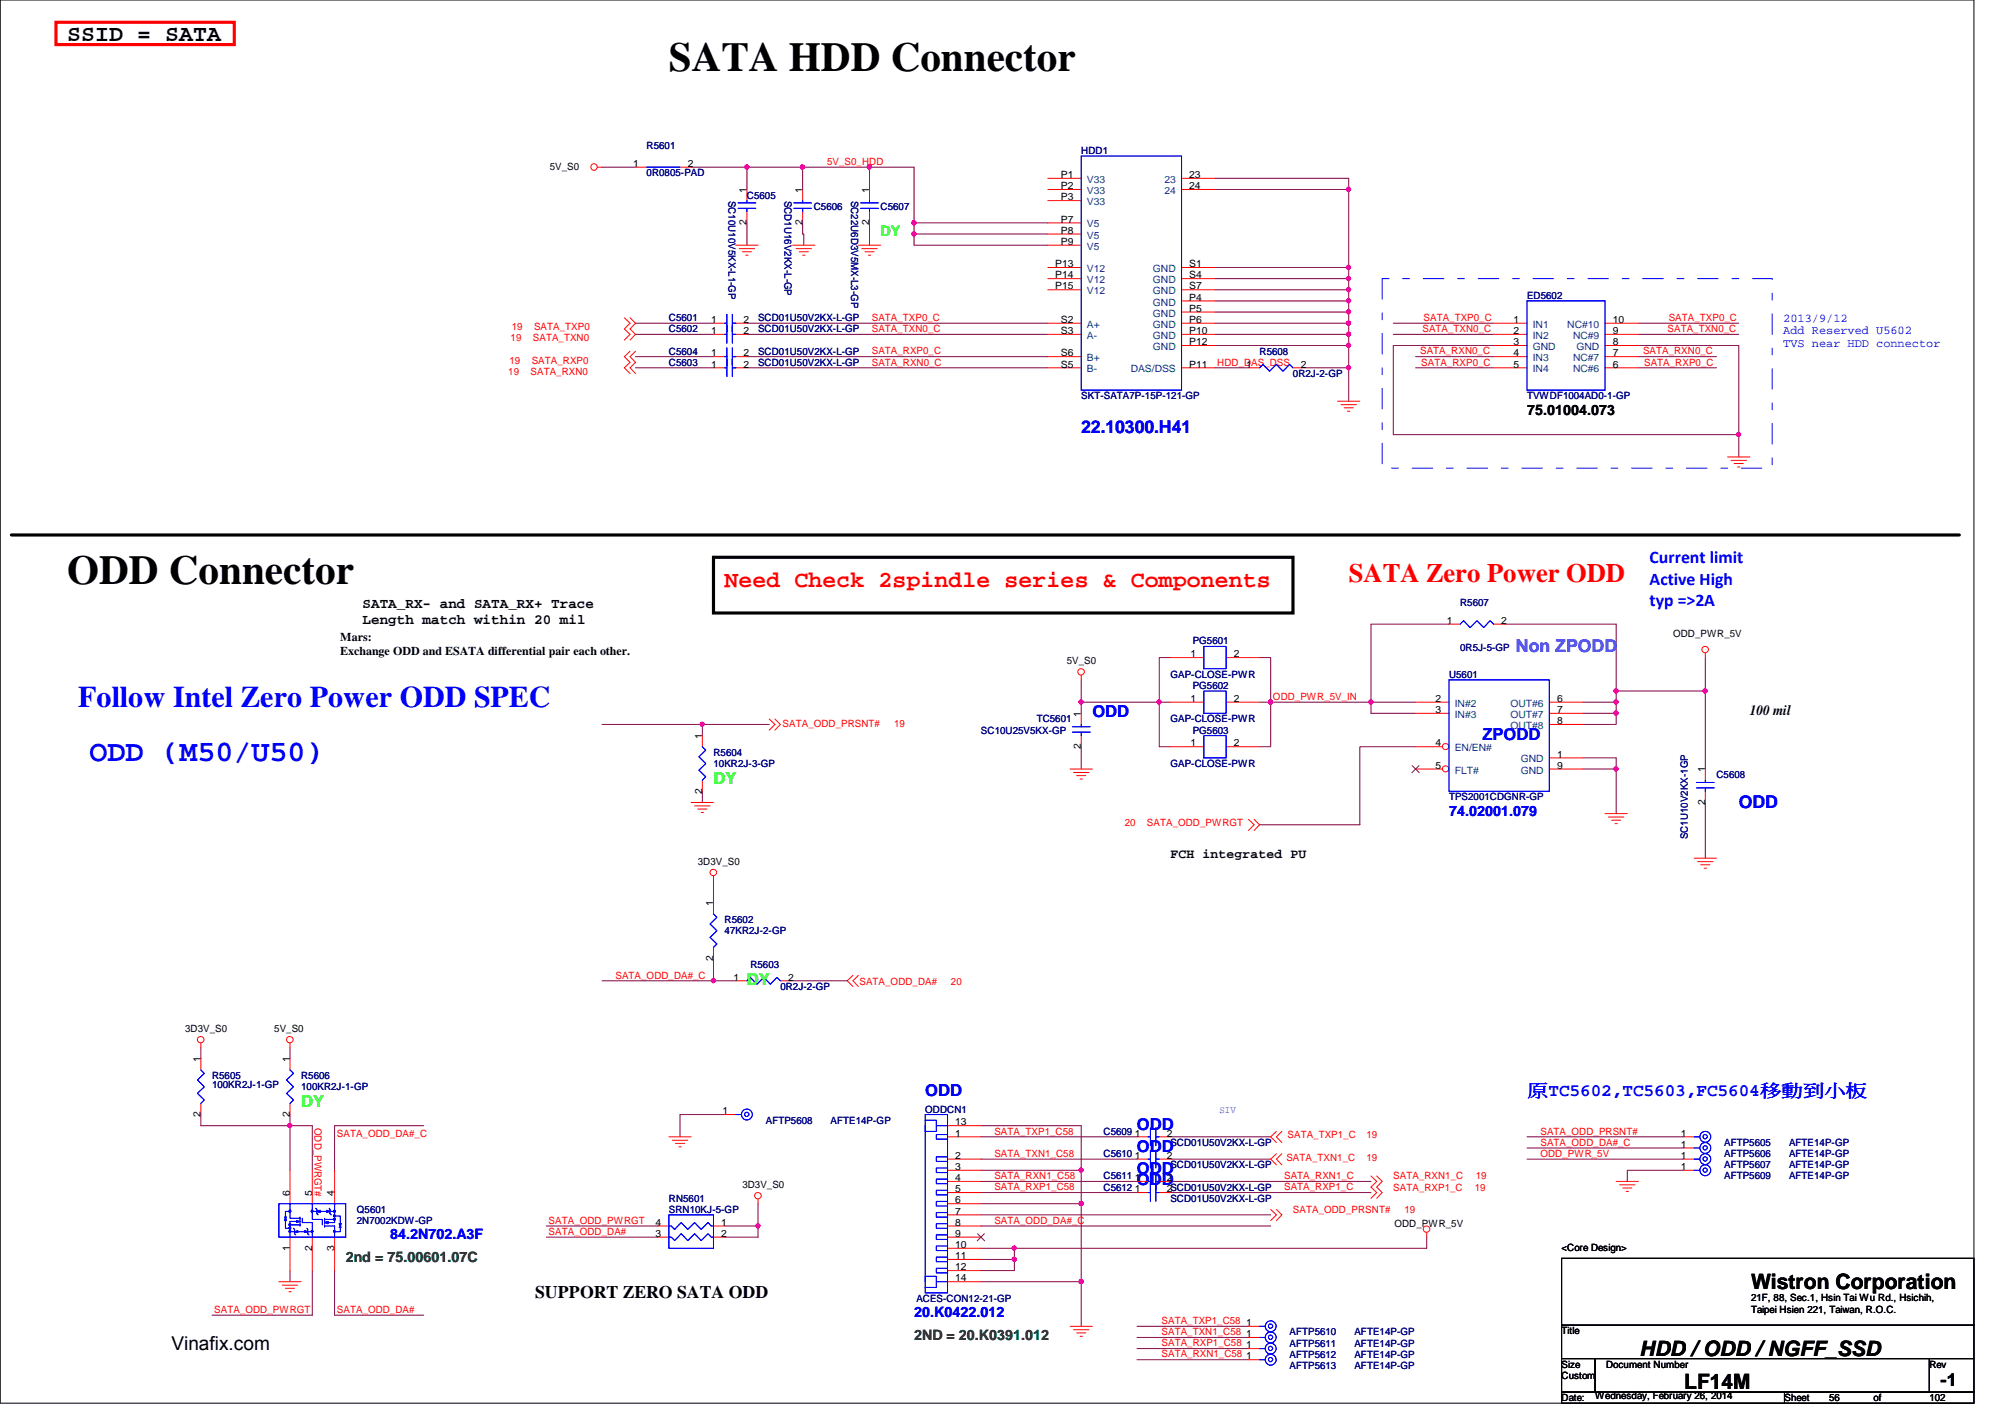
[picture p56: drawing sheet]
<svg xmlns="http://www.w3.org/2000/svg" width="297mm" height="210mm" viewBox="0 0 297 210" stroke-linecap="round" stroke-linejoin="round" font-family="sans-serif">
<defs><g id="words">
<g font-size="6.1">
<text x="99.1" y="10.5">SATA HDD Connector</text>
<text x="9.9" y="86.5">ODD Connector</text>
</g>
<g font-size="4.4" fill="#00f">
<text x="11.6" y="104.7">Follow Intel Zero Power ODD SPEC</text>
<text x="13.2" y="112.7">ODD (M50/U50)</text>
</g>
<text font-size="3.9" fill="#f00" x="199.8" y="86.1">SATA Zero Power ODD</text>
<text font-size="3.4" x="9.9" y="6.1">SSID = SATA</text>
<text font-size="3.4" fill="#f00" x="107.4" y="87">Need Check 2spindle series &amp; Components</text>
<g font-size="3.1">
<text x="259.4" y="191">Wistron Corporation</text>
<text x="242.9" y="200.8">HDD / ODD / NGFF_SSD</text>
<text x="249.5" y="205.8">LF14M</text>
</g>
<text font-size="2.8" x="25.4" y="200.1">Vinafix.com</text>
<g font-size="2.6" fill="#00f">
<text x="160.2" y="64.2">22.10300.H41</text>
<text x="244.4" y="83.4">Current limit</text>
<text x="244.4" y="86.6">Active High</text>
<text x="244.4" y="89.8">typ =&gt;2A</text>
<text x="257.6" y="119.6">ODD</text>
<text x="226.2" y="162.4">原TC5602,TC5603,FC5604移移改移移</text>
</g>
<text font-size="2.6" fill="#0080ff" x="224.6" y="96.5">Non ZPODD</text>
<g font-size="2.6">
<text x="79.3" y="192.2">SUPPORT ZERO SATA ODD</text>
<text x="287.5" y="205.3">-1</text>
</g>
<g font-size="2.5" fill="#00f">
<text x="161.8" y="106.3">ODD</text>
<text x="219.6" y="109.6">ZPODD</text>
<text x="137.1" y="162.4">ODD</text>
<text x="168.4" y="167.3">ODD</text>
<text x="168.4" y="173.9">ODD</text>
<text x="168.4" y="170.6">ODD</text>
<text x="168.4" y="175.6">ODD</text>
</g>
<g font-size="2.5" fill="#0f0">
<text x="105.7" y="116.2">DY</text>
<text x="110.7" y="145.9">DY</text>
<text x="44.6" y="164">DY</text>
</g>
<text font-size="2.1" fill="#0f0" x="130.5" y="35">DY</text>
<g font-size="2.1">
<text x="226.2" y="61.4">75.01004.073</text>
<text x="53.7" y="90.1">SATA_RX- and SATA_RX+ Trace</text>
<text x="53.7" y="92.5">Length match within 20 mil</text>
<text x="259.2" y="106">100 mil</text>
</g>
<g font-size="2.1" fill="#00f">
<text x="214.7" y="120.9">74.02001.079</text>
<text x="57.8" y="183.6">84.2N702.A3F</text>
<text x="135.4" y="195.2">20.K0422.012</text>
</g>
<g font-size="2.1" fill="#008000">
<text x="51.2" y="186.9">2nd = 75.00601.07C</text>
<text x="135.4" y="198.5">2ND = 20.K0391.012</text>
</g>
<text font-size="1.9" x="173.4" y="127.1">FCH integrated PU</text>
<g font-size="1.8" fill="#00f">
<text x="264.2" y="47.6">2013/9/12</text>
<text x="264.2" y="49.5">Add Reserved U5602</text>
<text x="264.2" y="51.4">TVS near HDD connector</text>
</g>
<g font-size="1.8">
<text x="50.4" y="95">Mars:</text>
<text x="50.4" y="97.1">Exchange ODD and ESATA differential pair each other.</text>
</g>
<g font-size="1.5" fill="#000080">
<text x="95.8" y="22">R5601</text>
<text x="160.2" y="22.8">HDD1</text>
<text x="95.8" y="26.1">0R0805-PAD</text>
<text x="107.9" y="29.7" transform="rotate(90 107.9 29.7)">SC10U10V5KX-L1-GP</text>
<text x="110.7" y="29.4">C5605</text>
<text x="116.2" y="29.7" transform="rotate(90 116.2 29.7)">SCD1U16V2KX-L-GP</text>
<text x="126.1" y="29.7" transform="rotate(90 126.1 29.7)">SC22U6D3V5MX-L3-GP</text>
<text x="120.6" y="31.1">C5606</text>
<text x="130.5" y="31.1">C5607</text>
<text x="99.1" y="47.6">C5601</text>
<text x="112.3" y="47.6">SCD01U50V2KX-L-GP</text>
<text x="226.2" y="44.3">ED5602</text>
<text x="99.1" y="52.5">C5604</text>
<text x="99.1" y="49.2">C5602</text>
<text x="112.3" y="52.5">SCD01U50V2KX-L-GP</text>
<text x="112.3" y="49.2">SCD01U50V2KX-L-GP</text>
<text x="186.6" y="52.5">R5608</text>
<text x="99.1" y="54.2">C5603</text>
<text x="112.3" y="54.2">SCD01U50V2KX-L-GP</text>
<text x="160.2" y="59.1">SKT-SATA7P-15P-121-GP</text>
<text x="191.6" y="55.8">0R2J-2-GP</text>
<text x="226.2" y="59.1">TVWDF1004AD0-1-GP</text>
<text x="216.3" y="89.7">R5607</text>
<text x="176.7" y="95.5">PG5601</text>
<text x="173.4" y="100.4">GAP-CLOSE-PWR</text>
<text x="214.7" y="100.4">U5601</text>
<text x="216.3" y="96.4">0R5J-5-GP</text>
<text x="153.6" y="107">TC5601</text>
<text x="173.4" y="107">GAP-CLOSE-PWR</text>
<text x="176.7" y="102.1">PG5602</text>
<text x="105.7" y="112">R5604</text>
<text x="105.7" y="113.6">10KR2J-3-GP</text>
<text x="145.3" y="108.7">SC10U25V5KX-GP</text>
<text x="173.4" y="113.6">GAP-CLOSE-PWR</text>
<text x="176.7" y="108.7">PG5603</text>
<text x="214.7" y="118.6">TPS2001CDGNR-GP</text>
<text x="254.3" y="115.3">C5608</text>
<text x="250.1" y="124.3" transform="rotate(-90 250.1 124.3)">SC1U10V2KX-1GP</text>
<text x="107.4" y="136.7">R5602</text>
<text x="107.4" y="138.4">47KR2J-2-GP</text>
<text x="111.2" y="143.3">R5603</text>
<text x="115.6" y="146.6">0R2J-2-GP</text>
<text x="31.4" y="159.9">R5605</text>
<text x="31.4" y="161.2">100KR2J-1-GP</text>
<text x="44.6" y="159.9">R5606</text>
<text x="44.6" y="161.5">100KR2J-1-GP</text>
<text x="113.5" y="166.5">AFTP5608</text>
<text x="123.1" y="166.5">AFTE14P-GP</text>
<text x="137.1" y="164.8">ODDCN1</text>
<text x="163.5" y="168.1">C5609</text>
<text x="163.5" y="171.4">C5610</text>
<text x="173.4" y="169.8">SCD01U50V2KX-L-GP</text>
<text x="173.4" y="173.1">SCD01U50V2KX-L-GP</text>
<text x="255.4" y="169.8">AFTP5605</text>
<text x="255.4" y="173.1">AFTP5607</text>
<text x="255.4" y="171.4">AFTP5606</text>
<text x="265" y="169.8">AFTE14P-GP</text>
<text x="265" y="173.1">AFTE14P-GP</text>
<text x="265" y="171.4">AFTE14P-GP</text>
<text x="52.9" y="179.7">Q5601</text>
<text x="99.1" y="178">RN5601</text>
<text x="99.1" y="179.7">SRN10KJ-5-GP</text>
<text x="163.5" y="176.4">C5612</text>
<text x="163.5" y="174.7">C5611</text>
<text x="173.4" y="178">SCD01U50V2KX-L-GP</text>
<text x="255.4" y="174.7">AFTP5609</text>
<text x="265" y="174.7">AFTE14P-GP</text>
<text x="52.9" y="181.3">2N7002KDW-GP</text>
<text x="135.8" y="192.9">ACES-CON12-21-GP</text>
<text x="191" y="197.8">AFTP5610</text>
<text x="200.7" y="197.8">AFTE14P-GP</text>
<text x="191" y="201.1">AFTP5612</text>
<text x="191" y="199.5">AFTP5611</text>
<text x="191" y="202.8">AFTP5613</text>
<text x="200.7" y="201.1">AFTE14P-GP</text>
<text x="200.7" y="199.5">AFTE14P-GP</text>
<text x="200.7" y="202.8">AFTE14P-GP</text>
</g>
<g font-size="1.5">
<text x="81.4" y="25.1">5V_S0</text>
<text x="93.8" y="24.7">1</text>
<text x="101.9" y="24.7">2</text>
<text x="110.6" y="28.6" transform="rotate(-90 110.6 28.6)">1</text>
<text x="118.9" y="28.6" transform="rotate(-90 118.9 28.6)">1</text>
<text x="128.8" y="28.6" transform="rotate(-90 128.8 28.6)">1</text>
<text x="157.2" y="26.4">P1</text>
<text x="157.2" y="28">P2</text>
<text x="157.2" y="29.7">P3</text>
<text x="176.2" y="26.4">23</text>
<text x="176.2" y="28">24</text>
<text x="110.6" y="33.4" transform="rotate(-90 110.6 33.4)">2</text>
<text x="118.9" y="33.4" transform="rotate(-90 118.9 33.4)">2</text>
<text x="128.8" y="33.4" transform="rotate(-90 128.8 33.4)">2</text>
<text x="157.2" y="33">P7</text>
<text x="157.2" y="34.6">P8</text>
<text x="156.3" y="39.6">P13</text>
<text x="156.3" y="41.2">P14</text>
<text x="157.2" y="36.3">P9</text>
<text x="176.2" y="39.6">S1</text>
<text x="176.2" y="41.2">S4</text>
<text x="105.4" y="47.8">1</text>
<text x="110.1" y="47.8">2</text>
<text x="156.3" y="42.9">P15</text>
<text x="157.2" y="47.8">S2</text>
<text x="176.2" y="42.9">S7</text>
<text x="176.2" y="44.5">P4</text>
<text x="176.2" y="46.2">P5</text>
<text x="176.2" y="47.8">P6</text>
<text x="224.2" y="47.8">1</text>
<text x="238.9" y="47.8">10</text>
<text x="105.4" y="52.8">1</text>
<text x="105.4" y="49.5">1</text>
<text x="110.1" y="52.8">2</text>
<text x="110.1" y="49.5">2</text>
<text x="157.2" y="49.5">S3</text>
<text x="157.2" y="52.8">S6</text>
<text x="176.2" y="49.5">P10</text>
<text x="176.2" y="51.1">P12</text>
<text x="224.2" y="49.5">2</text>
<text x="224.2" y="52.8">4</text>
<text x="224.2" y="51.1">3</text>
<text x="238.9" y="51.1">8</text>
<text x="238.9" y="52.8">7</text>
<text x="238.9" y="49.5">9</text>
<text x="105.4" y="54.4">1</text>
<text x="110.1" y="54.4">2</text>
<text x="157.2" y="54.4">S5</text>
<text x="176.2" y="54.4">P11</text>
<text x="184.6" y="54.4">1</text>
<text x="192.7" y="54.4">2</text>
<text x="224.2" y="54.4">5</text>
<text x="238.9" y="54.4">6</text>
<text x="214.3" y="92.4">1</text>
<text x="222.4" y="92.4">2</text>
<text x="247.9" y="94.3">ODD_PWR_5V</text>
<text x="158" y="98.4">5V_S0</text>
<text x="176.4" y="97.4">1</text>
<text x="182.8" y="97.4">2</text>
<text x="160.1" y="106.2" transform="rotate(-90 160.1 106.2)">1</text>
<text x="176.4" y="104">1</text>
<text x="182.8" y="104">2</text>
<text x="212.7" y="104">2</text>
<text x="212.7" y="105.6">3</text>
<text x="230.7" y="104">6</text>
<text x="230.7" y="105.6">7</text>
<text x="230.7" y="107.3">8</text>
<text x="104" y="109.5" transform="rotate(-90 104 109.5)">1</text>
<text x="160.1" y="111" transform="rotate(-90 160.1 111)">2</text>
<text x="176.4" y="110.6">1</text>
<text x="182.8" y="110.6">2</text>
<text x="212.7" y="110.6">4</text>
<text x="212.7" y="113.9">5</text>
<text x="230.7" y="112.2">1</text>
<text x="230.7" y="113.9">9</text>
<text x="104" y="117.6" transform="rotate(-90 104 117.6)">2</text>
<text x="252.6" y="119.2" transform="rotate(-90 252.6 119.2)">2</text>
<text x="252.6" y="114.4" transform="rotate(-90 252.6 114.4)">1</text>
<text x="103.4" y="128.1">3D3V_S0</text>
<text x="105.7" y="134.2" transform="rotate(-90 105.7 134.2)">1</text>
<text x="105.7" y="142.3" transform="rotate(-90 105.7 142.3)">2</text>
<text x="108.7" y="145.2">1</text>
<text x="116.8" y="145.2">2</text>
<text x="27.4" y="152.9">3D3V_S0</text>
<text x="40.6" y="152.9">5V_S0</text>
<text x="29.7" y="157.4" transform="rotate(-90 29.7 157.4)">1</text>
<text x="42.9" y="157.4" transform="rotate(-90 42.9 157.4)">1</text>
<text x="29.7" y="165.4" transform="rotate(-90 29.7 165.4)">2</text>
<text x="42.9" y="165.4" transform="rotate(-90 42.9 165.4)">2</text>
<text x="107" y="165.1">1</text>
<text x="141.5" y="166.7">13</text>
<text x="141.5" y="168.4">1</text>
<text x="141.5" y="171.7">2</text>
<text x="141.5" y="173.3">3</text>
<text x="168.1" y="168.4">1</text>
<text x="168.1" y="171.7">1</text>
<text x="172.9" y="168.4">2</text>
<text x="172.9" y="171.7">2</text>
<text x="249" y="168.4">1</text>
<text x="249" y="171.7">1</text>
<text x="249" y="170">1</text>
<text x="249" y="173.3">1</text>
<text x="42.9" y="177.2" transform="rotate(-90 42.9 177.2)">6</text>
<text x="46.2" y="177.2" transform="rotate(-90 46.2 177.2)">5</text>
<text x="49.5" y="177.2" transform="rotate(-90 49.5 177.2)">4</text>
<text x="110" y="176">3D3V_S0</text>
<text x="141.5" y="175">4</text>
<text x="141.5" y="176.6">5</text>
<text x="141.5" y="178.3">6</text>
<text x="141.5" y="179.9">7</text>
<text x="168.1" y="176.6">1</text>
<text x="168.1" y="175">1</text>
<text x="172.9" y="176.6">2SCD01U50V2KX-L-GP</text>
<text x="172.9" y="175">2</text>
<text x="42.9" y="185.3" transform="rotate(-90 42.9 185.3)">1</text>
<text x="46.2" y="185.3" transform="rotate(-90 46.2 185.3)">2</text>
<text x="49.5" y="185.3" transform="rotate(-90 49.5 185.3)">3</text>
<text x="97.1" y="183.2">3</text>
<text x="97.1" y="181.6">4</text>
<text x="106.8" y="181.6">1</text>
<text x="106.8" y="183.2">2</text>
<text x="141.5" y="181.6">8</text>
<text x="141.5" y="183.2">9</text>
<text x="141.5" y="184.9">10</text>
<text x="206.6" y="181.8">ODD_PWR_5V</text>
<text x="231.3" y="185.3">&lt;Core Design&gt;</text>
<text x="141.5" y="186.5">11</text>
<text x="141.5" y="188.2">12</text>
<text x="141.5" y="189.8">14</text>
<text x="184.6" y="196.4">1</text>
<text x="231.3" y="197.7">Title</text>
<text x="259.4" y="192.7">21F, 88, Sec.1, Hsin Tai Wu Rd., Hsichih,</text>
<text x="259.4" y="194.4">Taipei Hsien 221, Taiwan, R.O.C.</text>
<text x="184.6" y="199.7">1</text>
<text x="184.6" y="198.1">1</text>
<text x="184.6" y="201.4">1</text>
<text x="231.3" y="202.6">Size</text>
<text x="238" y="202.6">Document Number</text>
<text x="285.8" y="202.6">Rev</text>
<text x="231.3" y="207.6">Date:</text>
<text x="231.3" y="204.3">Custom</text>
<text x="236.3" y="207.2">Wednesday, February 26, 2014</text>
<text x="264.4" y="207.6">Sheet</text>
<text x="271" y="207.6">56</text>
<text x="277.6" y="207.6">of</text>
<text x="285.8" y="207.6">102</text>
</g>
<g font-size="1.5" fill="#f00">
<text x="122.6" y="24.4">5V_S0_HDD</text>
<text x="129.2" y="47.5">SATA_TXP0_C</text>
<text x="210.9" y="47.5">SATA_TXP0_C</text>
<text x="247.2" y="47.5">SATA_TXP0_C</text>
<text x="75.5" y="53.8">19</text>
<text x="75.6" y="50.5">19</text>
<text x="75.8" y="48.9">19</text>
<text x="78.8" y="53.8">SATA_RXP0</text>
<text x="78.9" y="50.5">SATA_TXN0</text>
<text x="79.1" y="48.9">SATA_TXP0</text>
<text x="129.2" y="49.2">SATA_TXN0_C</text>
<text x="129.2" y="52.5">SATA_RXP0_C</text>
<text x="210.4" y="52.5">SATA_RXN0_C</text>
<text x="210.7" y="49.2">SATA_TXN0_C</text>
<text x="243.4" y="52.5">SATA_RXN0_C</text>
<text x="247.1" y="49.2">SATA_TXN0_C</text>
<text x="75.3" y="55.5">19</text>
<text x="78.6" y="55.5">SATA_RXN0</text>
<text x="129.2" y="54.1">SATA_RXN0_C</text>
<text x="180.3" y="54.1">HDD_DAS_DSS</text>
<text x="210.6" y="54.1">SATA_RXP0_C</text>
<text x="243.6" y="54.1">SATA_RXP0_C</text>
<text x="115.9" y="107.7">SATA_ODD_PRSNT#</text>
<text x="132.5" y="107.7">19</text>
<text x="188.6" y="103.7">ODD_PWR_5V_IN</text>
<text x="166.6" y="122.4">20</text>
<text x="169.9" y="122.4">SATA_ODD_PWRGT</text>
<text x="91.2" y="144.9">SATA_ODD_DA#_C</text>
<text x="127.3" y="145.8">SATA_ODD_DA#</text>
<text x="140.9" y="145.8">20</text>
<text x="46.6" y="167.1" transform="rotate(90 46.6 167.1)">ODD_PWRGT#</text>
<text x="49.9" y="168.4">SATA_ODD_DA#_C</text>
<text x="147.3" y="168.1">SATA_TXP1_C58</text>
<text x="147.3" y="171.4">SATA_TXN1_C58</text>
<text x="190.6" y="171.9">SATA_TXN1_C</text>
<text x="190.8" y="168.6">SATA_TXP1_C</text>
<text x="202.4" y="168.6">19</text>
<text x="202.4" y="171.9">19</text>
<text x="228.2" y="168.1">SATA_ODD_PRSNT#</text>
<text x="228.2" y="169.7">SATA_ODD_DA#_C</text>
<text x="228.2" y="171.4">ODD_PWR_5V</text>
<text x="147.3" y="176.3">SATA_RXP1_C58</text>
<text x="147.3" y="174.7">SATA_RXN1_C58</text>
<text x="190.2" y="174.7">SATA_RXN1_C</text>
<text x="190.2" y="176.3">SATA_RXP1_C</text>
<text x="191.6" y="179.7">SATA_ODD_PRSNT#</text>
<text x="206.4" y="174.7">SATA_RXN1_C</text>
<text x="206.4" y="176.4">SATA_RXP1_C</text>
<text x="208.1" y="179.7">19</text>
<text x="218.5" y="176.4">19</text>
<text x="218.6" y="174.7">19</text>
<text x="81.3" y="181.3">SATA_ODD_PWRGT</text>
<text x="81.3" y="182.9">SATA_ODD_DA#</text>
<text x="147.3" y="181.3">SATA_ODD_DA#_C</text>
<text x="31.7" y="194.5">SATA_ODD_PWRGT</text>
<text x="49.9" y="194.5">SATA_ODD_DA#</text>
<text x="172.1" y="197.8">SATA_TXN1_C58</text>
<text x="172.1" y="196.1">SATA_TXP1_C58</text>
<text x="172.1" y="199.4">SATA_RXP1_C58</text>
<text x="172.1" y="201.1">SATA_RXN1_C58</text>
</g>
<g font-size="1.5" fill="#004080">
<text x="161" y="27.1">V33</text>
<text x="161" y="28.7">V33</text>
<text x="172.5" y="27.1">23</text>
<text x="172.5" y="28.7">24</text>
<text x="161" y="30.4">V33</text>
<text x="161" y="33.7">V5</text>
<text x="161" y="35.3">V5</text>
<text x="161" y="37">V5</text>
<text x="161" y="40.3">V12</text>
<text x="161" y="42">V12</text>
<text x="170.8" y="40.3">GND</text>
<text x="170.8" y="42">GND</text>
<text x="161" y="43.6">V12</text>
<text x="170.8" y="43.6">GND</text>
<text x="170.8" y="45.3">GND</text>
<text x="170.8" y="46.9">GND</text>
<text x="161" y="48.6">A+</text>
<text x="161" y="50.2">A-</text>
<text x="161" y="53.5">B+</text>
<text x="170.8" y="48.6">GND</text>
<text x="170.8" y="50.2">GND</text>
<text x="170.8" y="51.9">GND</text>
<text x="227.1" y="48.6">IN1</text>
<text x="227.1" y="50.2">IN2</text>
<text x="227.1" y="53.5">IN3</text>
<text x="227.1" y="51.9">GND</text>
<text x="232.2" y="48.6">NC#10</text>
<text x="233" y="53.5">NC#7</text>
<text x="233" y="50.2">NC#9</text>
<text x="233.5" y="51.9">GND</text>
<text x="161" y="55.2">B-</text>
<text x="167.5" y="55.2">DAS/DSS</text>
<text x="227.1" y="55.2">IN4</text>
<text x="233" y="55.2">NC#6</text>
<text x="215.5" y="104.7">IN#2</text>
<text x="215.5" y="106.3">IN#3</text>
<text x="223.8" y="104.7">OUT#6</text>
<text x="223.8" y="106.3">OUT#7</text>
<text x="223.8" y="108">OUT#8</text>
<text x="215.5" y="111.3">EN/EN#</text>
<text x="225.3" y="112.9">GND</text>
<text x="215.5" y="114.6">FLT#</text>
<text x="225.3" y="114.6">GND</text>
</g>
<text font-size="1.5" fill="#8000ff" x="180.7" y="164.8">SIV</text>
</g></defs>
<path d="M0 0h292.4v207.9h-292.4z" fill="none" stroke="#000" stroke-width=".15"/>
<path d="M100.7 165.1h6.7M160.2 178.3v11.6M173.4 168.4h14.9M226.2 168.4h23.1M249.3 173.4h-8.2v1.6" fill="none" stroke="#800040" stroke-width=".15"/>
<circle cx="160.2" cy="178.3" r=".32" fill="#f0f"/>
<circle cx="160.2" cy="178.3" r=".32" fill="none" stroke="#f0f" stroke-width=".15"/>
<path d="M145.3 168.4h23.1M145.3 171.7h23.1M145.3 173.4h14.9M145.3 178.3h14.9M160.2 189.9v6.6" fill="none" stroke="#800040" stroke-width=".15"/>
<circle cx="160.2" cy="189.8" r=".32" fill="#f0f"/>
<circle cx="160.2" cy="189.8" r=".32" fill="none" stroke="#f0f" stroke-width=".15"/>
<path d="M145.3 180h43M145.3 166.8h14.9v11.5M173.4 175h29.7M173.4 176.7h29.7M145.3 181.6h43M145.3 189.9h14.9" fill="none" stroke="#800040" stroke-width=".15"/>
<circle cx="160.2" cy="173.3" r=".32" fill="#f0f"/>
<circle cx="160.2" cy="173.3" r=".32" fill="none" stroke="#f0f" stroke-width=".15"/>
<path d="M252.6 97.4v5M160.2 104v1.7M160.2 100.7v3.3h11.5M145.3 176.7h23.1M145.3 175h23.1M173.4 171.7h14.9M211.4 183.3v1.6" fill="none" stroke="#800040" stroke-width=".15"/>
<circle cx="160.2" cy="104" r=".32" fill="#f0f"/>
<circle cx="160.2" cy="104" r=".32" fill="none" stroke="#f0f" stroke-width=".15"/>
<path d="M160.2 110.6v3.3M43 166.8v6.6M62.8 166.8h-13.2v6.6M43 188.2v1.7M46.3 188.2v6.6h-14.9" fill="none" stroke="#800040" stroke-width=".15"/>
<circle cx="42.9" cy="166.7" r=".32" fill="#f0f"/>
<circle cx="42.9" cy="166.7" r=".32" fill="none" stroke="#f0f" stroke-width=".15"/>
<path d="M29.8 165.1v1.7M43 165.1v1.7h3.3v6.6M112.3 178.3v3.3h-4.9M49.6 188.2v6.6h13.2M80.9 181.6h16.5M80.9 183.3h16.5M107.4 183.3h4.9" fill="none" stroke="#800040" stroke-width=".15"/>
<circle cx="112.3" cy="181.6" r=".32" fill="#f0f"/>
<circle cx="112.3" cy="181.6" r=".32" fill="none" stroke="#f0f" stroke-width=".15"/>
<path d="M155.2 34.7h-19.8v1.6M29.8 155.2v1.6M43 155.2v1.6M29.8 166.8h13.2M100.7 165.1v3.3M226.2 170.1h23.1M226.2 171.7h23.1" fill="none" stroke="#800040" stroke-width=".15"/>
<circle cx="135.4" cy="34.6" r=".32" fill="#f0f"/>
<circle cx="135.4" cy="34.6" r=".32" fill="none" stroke="#f0f" stroke-width=".15"/>
<path d="M155.2 33h-19.8v1.7" fill="none" stroke="#800040" stroke-width=".15"/>
<circle cx="135.4" cy="33" r=".32" fill="#f0f"/>
<circle cx="135.4" cy="33" r=".32" fill="none" stroke="#f0f" stroke-width=".15"/>
<path d="M102.4 24.8h8.3M128.8 24.8h6.6M135.4 36.3h19.8M94.1 47.9h11.6M94.1 49.5h11.6M110.7 47.9h44.5M110.7 49.5h44.5" fill="none" stroke="#800040" stroke-width=".15"/>
<circle cx="110.6" cy="24.7" r=".32" fill="#f0f"/>
<circle cx="110.6" cy="24.7" r=".32" fill="none" stroke="#f0f" stroke-width=".15"/>
<path d="M89.2 24.8h4.9M110.7 24.8v3.3M110.7 33v3.3M118.9 33v1.7M135.4 24.8v8.2M94.1 54.5h11.6M94.1 52.8h11.6M110.7 54.5h44.5M110.7 52.8h44.5M105.7 130.4v3.3M105.7 145.3h3.3" fill="none" stroke="#800040" stroke-width=".15"/>
<circle cx="105.7" cy="145.3" r=".32" fill="#f0f"/>
<circle cx="105.7" cy="145.3" r=".32" fill="none" stroke="#f0f" stroke-width=".15"/>
<path d="M180 42.9h19.8v1.7h-19.8M105.7 142v3.3h-16.5M117.3 145.3h8.2" fill="none" stroke="#800040" stroke-width=".15"/>
<circle cx="199.8" cy="42.9" r=".32" fill="#f0f"/>
<circle cx="199.8" cy="42.9" r=".32" fill="none" stroke="#f0f" stroke-width=".15"/>
<path d="M180 26.4h19.8v1.7M199.8 41.3v1.6" fill="none" stroke="#800040" stroke-width=".15"/>
<circle cx="199.8" cy="41.2" r=".32" fill="#f0f"/>
<circle cx="199.8" cy="41.2" r=".32" fill="none" stroke="#f0f" stroke-width=".15"/>
<path d="M199.8 44.6v1.6" fill="none" stroke="#800040" stroke-width=".15"/>
<circle cx="199.8" cy="44.6" r=".32" fill="#f0f"/>
<circle cx="199.8" cy="44.6" r=".32" fill="none" stroke="#f0f" stroke-width=".15"/>
<path d="M180 46.2h19.8" fill="none" stroke="#800040" stroke-width=".15"/>
<circle cx="199.8" cy="46.2" r=".32" fill="#f0f"/>
<circle cx="199.8" cy="46.2" r=".32" fill="none" stroke="#f0f" stroke-width=".15"/>
<path d="M199.8 46.2v1.7h-19.8M199.8 54.5v4.9" fill="none" stroke="#800040" stroke-width=".15"/>
<circle cx="199.8" cy="54.5" r=".32" fill="#f0f"/>
<circle cx="199.8" cy="54.5" r=".32" fill="none" stroke="#f0f" stroke-width=".15"/>
<path d="M180 28.1h19.8M199.8 39.6v1.7M180 49.5h19.8v1.7h-19.8" fill="none" stroke="#800040" stroke-width=".15"/>
<circle cx="199.8" cy="49.5" r=".32" fill="#f0f"/>
<circle cx="199.8" cy="49.5" r=".32" fill="none" stroke="#f0f" stroke-width=".15"/>
<path d="M199.8 47.9v1.6" fill="none" stroke="#800040" stroke-width=".15"/>
<circle cx="199.8" cy="47.9" r=".32" fill="#f0f"/>
<circle cx="199.8" cy="47.9" r=".32" fill="none" stroke="#f0f" stroke-width=".15"/>
<path d="M180 39.6h19.8" fill="none" stroke="#800040" stroke-width=".15"/>
<circle cx="199.8" cy="39.6" r=".32" fill="#f0f"/>
<circle cx="199.8" cy="39.6" r=".32" fill="none" stroke="#f0f" stroke-width=".15"/>
<path d="M199.8 28.1v11.5M180 41.3h19.8" fill="none" stroke="#800040" stroke-width=".15"/>
<circle cx="199.8" cy="28" r=".32" fill="#f0f"/>
<circle cx="199.8" cy="28" r=".32" fill="none" stroke="#f0f" stroke-width=".15"/>
<path d="M145.3 188.2h5M145.3 186.6h5" fill="none" stroke="#800040" stroke-width=".15"/>
<circle cx="150.3" cy="186.5" r=".32" fill="#f0f"/>
<circle cx="150.3" cy="186.5" r=".32" fill="none" stroke="#f0f" stroke-width=".15"/>
<path d="M150.3 186.6v1.6M150.3 184.9h61.1" fill="none" stroke="#800040" stroke-width=".15"/>
<circle cx="150.3" cy="184.9" r=".32" fill="#f0f"/>
<circle cx="150.3" cy="184.9" r=".32" fill="none" stroke="#f0f" stroke-width=".15"/>
<path d="M173.4 97.4h-1.7v6.6M186.6 97.4h1.7v6.6h-1.7M188.3 104v6.6h-1.7M150.3 184.9v1.7" fill="none" stroke="#800040" stroke-width=".15"/>
<circle cx="171.7" cy="104" r=".32" fill="#f0f"/>
<circle cx="171.7" cy="104" r=".32" fill="none" stroke="#f0f" stroke-width=".15"/>
<path d="M89.2 107.3h14.9M173.4 104h-1.7v6.6h1.7M168.4 199.8h16.6M168.4 198.1h16.6M168.4 196.5h16.6M168.4 201.4h16.6" fill="none" stroke="#800040" stroke-width=".15"/>
<circle cx="104" cy="107.3" r=".32" fill="#f0f"/>
<circle cx="104" cy="107.3" r=".32" fill="none" stroke="#f0f" stroke-width=".15"/>
<path d="M203.1 92.5v11.5M104.1 117.2v1.7M114 107.3h-9.9v1.7M112.3 181.6v1.7M145.3 184.9h5" fill="none" stroke="#800040" stroke-width=".15"/>
<circle cx="203.1" cy="104" r=".32" fill="#f0f"/>
<circle cx="203.1" cy="104" r=".32" fill="none" stroke="#f0f" stroke-width=".15"/>
<path d="M180 54.5h5M199.8 51.2v3.3h-6.6M203.1 92.5h11.6M222.9 92.5h16.5v9.9" fill="none" stroke="#800040" stroke-width=".15"/>
<circle cx="199.8" cy="51.2" r=".32" fill="#f0f"/>
<circle cx="199.8" cy="51.2" r=".32" fill="none" stroke="#f0f" stroke-width=".15"/>
<path d="M206.4 64.4h51.2v3.3" fill="none" stroke="#800040" stroke-width=".15"/>
<circle cx="257.6" cy="64.4" r=".32" fill="#f0f"/>
<circle cx="257.6" cy="64.4" r=".32" fill="none" stroke="#f0f" stroke-width=".15"/>
<g fill="none" stroke="#800040" stroke-width=".15">
<path d="M206.4 49.5h14.9M206.4 47.9h14.9M209.7 52.8h11.6M209.7 54.5h11.6M221.3 51.2h-14.9v13.2M242.7 47.9h14.9M242.7 49.5h14.9M242.7 51.2h14.9v13.2M242.7 52.8h11.6M242.7 54.5h11.6M188.3 104h14.8M239.4 102.4h13.2"/>
<path d="M186.6 122.2h14.9"/>
</g>
<circle cx="188.2" cy="104" r=".32" fill="#f0f"/>
<circle cx="188.2" cy="104" r=".32" fill="none" stroke="#f0f" stroke-width=".15"/>
<path d="M203.1 104v1.7M252.6 102.4v11.5" fill="none" stroke="#800040" stroke-width=".15"/>
<circle cx="252.6" cy="102.3" r=".32" fill="#f0f"/>
<circle cx="252.6" cy="102.3" r=".32" fill="none" stroke="#f0f" stroke-width=".15"/>
<path d="M203.1 104h6.6M203.1 105.7h6.6M239.4 102.4v1.6h-4.9M252.6 118.9v8.2" fill="none" stroke="#800040" stroke-width=".15"/>
<circle cx="239.4" cy="102.3" r=".32" fill="#f0f"/>
<circle cx="239.4" cy="102.3" r=".32" fill="none" stroke="#f0f" stroke-width=".15"/>
<path d="M234.5 105.7h4.9" fill="none" stroke="#800040" stroke-width=".15"/>
<circle cx="239.4" cy="105.6" r=".32" fill="#f0f"/>
<circle cx="239.4" cy="105.6" r=".32" fill="none" stroke="#f0f" stroke-width=".15"/>
<path d="M239.4 104v1.7" fill="none" stroke="#800040" stroke-width=".15"/>
<circle cx="239.4" cy="104" r=".32" fill="#f0f"/>
<circle cx="239.4" cy="104" r=".32" fill="none" stroke="#f0f" stroke-width=".15"/>
<path d="M234.5 112.3h4.9M234.5 113.9h4.9v6.6M239.4 105.7v1.6h-4.9" fill="none" stroke="#800040" stroke-width=".15"/>
<circle cx="239.4" cy="113.9" r=".32" fill="#f0f"/>
<circle cx="239.4" cy="113.9" r=".32" fill="none" stroke="#f0f" stroke-width=".15"/>
<path d="M118.9 24.8v3.3M118.9 34.7h.2v1.6M209.7 110.6h-8.2v11.6M239.4 112.3v1.6" fill="none" stroke="#800040" stroke-width=".15"/>
<circle cx="118.9" cy="24.7" r=".32" fill="#f0f"/>
<circle cx="118.9" cy="24.7" r=".32" fill="none" stroke="#f0f" stroke-width=".15"/>
<path d="M110.7 24.8h8.2M128.8 24.8v3.3" fill="none" stroke="#800040" stroke-width=".15"/>
<circle cx="128.8" cy="24.7" r=".32" fill="#f0f"/>
<circle cx="128.8" cy="24.7" r=".32" fill="none" stroke="#f0f" stroke-width=".15"/>
<path d="M118.9 24.8h9.9M128.8 33v3.3" fill="none" stroke="#800040" stroke-width=".15"/>
<g fill="none" stroke="#f00" stroke-width=".15">
<path d="M88.5 24.8h.7M94.1 24.8h1.7M100.7 24.8h1.7M109 36.3h3.3M109.5 36.8h2.3M110 37.3h1.3M110.5 37.8h.3M117.4 36.3h3.3M117.9 36.8h2.3M118.4 37.3h1.4M118.9 37.8h.3M118.9 28.1v1.6"/>
<path d="M118.9 31.4v1.6M127.2 36.3h3.3M127.7 36.8h2.3M128.1 37.3h1.4M128.6 37.8h.4M128.8 28.1v1.6M128.8 31.4v1.6M92.5 47.1l.8 .8-.8 .8 .8 .8-.8 .9M93.3 47.1l.8 .8-.8 .8 .8 .8-.8 .9M93.3 52l-.8 .8 .8 .9-.8 .8 .8 .8M94.1 52l-.8 .8 .8 .9-.8 .8 .8 .8M105.7 52.8h1.7"/>
<path d="M105.7 47.9h1.7M105.7 49.5h1.7M109 52.8h1.7M109 47.9h1.7M109 49.5h1.7M198.2 59.4h3.3M198.7 59.9h2.3M221.3 52.8h4.9M221.3 47.9h4.9M221.3 49.5h4.9M221.3 54.5h4.9M221.3 51.2h4.9"/>
<path d="M237.8 52.8h4.9M237.8 47.9h4.9M237.8 49.5h4.9M237.8 54.5h4.9M237.8 51.2h4.9M199.1 60.4h1.4M199.6 60.9h.4M255.9 67.7h3.3M256.5 68.2h2.2M256.9 68.7h1.4M257.4 69.2h.4M252.6 96.7v.7"/>
<path d="M102.4 118.9h3.3M102.9 119.4h2.3M103.4 119.8h1.3M104.1 109v1.6M104.1 115.6v1.6M114 106.5l.8 .8-.8 .9M114.8 106.5l.8 .8-.8 .9M158.5 113.9h3.3M159 114.4h2.3M159.5 114.9h1.4M160 115.4h.4M160.2 100v.7"/>
<path d="M173.4 110.6h4.9M181.6 110.6h5M209.7 104h5M209.7 105.7h5M229.5 112.3h5M252.6 113.9v1.7M252.6 117.2v1.7M103.9 120.4h.3M105.7 129.8v.6M105.7 133.7v1.7M185 121.4l.8 .8-.8 .8M185.8 121.4l.8 .8-.8 .8"/>
<path d="M237.8 120.5h3.3M238.3 121h2.3M238.8 121.5h1.3M239.3 122h.3M251 127.1h3.3M251.5 127.6h2.3M252 128.1h1.3M252.5 128.6h.3M29.8 154.5v.7M29.8 156.8v1.7M43 154.5v.7M43 156.8v1.7"/>
<path d="M105.7 140.3v1.7M126.4 144.5l-.9 .8 .9 .8M127.2 144.5l-.8 .8 .8 .8M29.8 163.4v1.7M43 163.4v1.7M99.1 168.4h3.3M99.6 168.9h2.3M100.1 169.4h1.3M100.6 169.9h.3M107.4 165.1h1.6M112.3 177.6v.7M140.4 176.7h4.9"/>
<path d="M140.4 168.4h4.9M140.4 175h4.9M140.4 171.7h4.9M140.4 173.4h4.9M140.4 178.3h4.9M140.4 180h4.9M140.4 166.8h4.9M168.4 176.7h1.7M168.4 168.4h1.7M168.4 175h1.7M171.7 176.7h1.7M171.7 168.4h1.7"/>
<path d="M171.7 175h1.7M188.3 179.2l.8 .8-.8 .8M189.1 179.2l.8 .8-.8 .8M189.1 167.6l-.8 .8 .8 .8M189.1 170.9l-.8 .8 .8 .9M189.9 167.6l-.8 .8 .8 .8M189.9 170.9l-.8 .8 .8 .9M203.1 174.2l.9 .8-.9 .9 .9 .8-.9 .8M204 174.2l.8 .8-.8 .9 .8 .8-.8 .8M239.4 175h3.3M239.9 175.5h2.3M240.4 176h1.4"/>
<path d="M240.9 176.5h.4M249.3 168.4h1.7M249.3 171.7h1.7M249.3 170.1h1.7M41.3 189.9h3.3M41.8 190.4h2.3M42.3 190.8h1.3M42.8 191.3h.3M140.4 181.6h4.9M140.4 183.3h4.9M140.4 184.9h4.9M140.4 186.6h4.9"/>
<path d="M140.4 188.2h4.9M140.4 189.9h4.9M158.5 196.5h3.3M159 197h2.3M159.5 197.4h1.4M160 198h.4M185 196.5h1.6M185 199.8h1.6M185 198.1h1.6M211.4 182.6v.7"/>
<circle cx="88" cy="24.7" r=".48"/>
<circle cx="160.2" cy="99.5" r=".48"/>
<circle cx="252.6" cy="96.2" r=".48"/>
<circle cx="105.7" cy="129.2" r=".48"/>
<circle cx="29.7" cy="154" r=".48"/>
<circle cx="42.9" cy="154" r=".48"/>
<circle cx="112.3" cy="177.1" r=".48"/>
<circle cx="211.4" cy="182.1" r=".48"/>
</g>
<path d="M231.3 186.4h61.1v9.9h-61.1zM231.3 196.3h61.1v5h-61.1zM231.3 201.3h5v4.9h-5zM231.3 206.2h33.1v1.7h-33.1zM236.3 201.3h49.5v4.9h-49.5zM264.4 206.2h28v1.7h-28zM285.8 201.3h6.6v4.9h-6.6z" fill="none" stroke="#000" stroke-width=".15"/>
<path d="M8.3 3.3h26.4v3.3h-26.4z" fill="none" stroke="#f00" stroke-width=".47"/>
<path d="M1.7 79.2h288.6M105.7 82.5h85.9v8.3h-85.9z" fill="none" stroke="#000" stroke-width=".47"/>
<path d="M204.8 41.3h57.7v28h-57.7z" fill="none" stroke="#00f" stroke-width=".15" stroke-dasharray="3 2 1 2"/>
<g fill="none" stroke="#00f" stroke-width=".15">
<path d="M95.8 24.8h4.9M117.6 30.1h2.6M117.6 30.9h2.6M118.9 29.7v.4M118.9 30.9v.5M127.5 30.1h2.6M127.5 30.9h2.6M128.8 29.7v.4M128.8 30.9v.5M107.4 52.8h.3M107.4 47.9h.3M107.4 49.5h.3"/>
<path d="M107.7 51.5v2.6M107.7 46.6v2.6M107.7 48.2v2.6M108.5 51.5v2.6M108.5 46.6v2.6M108.5 48.2v2.6M108.5 52.8h.5M108.5 47.9h.5M108.5 49.5h.5M226.2 44.6h11.6v13.2h-11.6zM104.1 110.6l.5 .5-1.1 1 1.1 1-1.1 1 1.1 1-.5 .5M178.3 109h3.3v3.3h-3.3z"/>
<path d="M251.3 115.9h2.7M251.3 116.7h2.7M252.6 115.6v.3M252.6 116.7v.5M105.7 135.4l.5 .5-1 1 1 1-1 1 1 .9-.5 .5M29.8 158.5l.5 .5-1.1 1 1.1 1-1.1 1 1.1 .9-.5 .5M43 158.5l.5 .5-1 1 1 1-1 1 1 .9-.5 .5M109 165.1h.9M137.1 165.9h1.6v.9M137.1 165.1h3.3v26.4h-3.3zM137.1 166.8v.8h1.6v-.8M138.7 168.1h1.7v.6h-1.7z"/>
<path d="M138.7 171.4h1.7v.6h-1.7zM138.7 173h1.7v.7h-1.7zM138.7 174.7h1.7v.6h-1.7zM138.7 176.3h1.7v.7h-1.7zM138.7 178h1.7v.6h-1.7zM138.7 179.6h1.7v.7h-1.7zM138.7 166.8h1.7M170.1 176.7h.3M170.1 175h.3M170.1 168.4h.3M170.4 175.3v2.7M170.4 173.7v2.6"/>
<path d="M170.4 167.1v2.6M171.2 175.3v2.7M171.2 173.7v2.6M171.2 167.1v2.6M171.2 176.7h.5M171.2 175h.5M171.2 168.4h.5M251 168.4h.8M251 171.7h.8M251 170.1h.8M137.1 189.9v-.8h1.6v1.6h-1.6M138.7 181.3h1.7v.6h-1.7z"/>
<path d="M138.7 182.9h1.7v.7h-1.7zM138.7 184.6h1.7v.7h-1.7zM138.7 186.2h1.7v.7h-1.7zM138.7 187.9h1.7v.7h-1.7zM138.7 189.9h1.7M186.6 196.5h.8M186.6 199.8h.8M186.6 198.1h.8"/>
<circle cx="110.6" cy="165.1" r=".32"/>
<circle cx="110.7" cy="165.1" r=".81"/>
<circle cx="252.6" cy="170" r=".32"/>
<circle cx="252.6" cy="171.7" r=".32"/>
<circle cx="252.6" cy="168.4" r=".32"/>
<circle cx="252.6" cy="168.4" r=".81"/>
<circle cx="252.6" cy="171.7" r=".81"/>
<circle cx="252.6" cy="170" r=".81"/>
<circle cx="188.2" cy="198.1" r=".32"/>
<circle cx="188.2" cy="199.7" r=".32"/>
<circle cx="188.2" cy="196.4" r=".32"/>
<circle cx="188.3" cy="198.1" r=".81"/>
<circle cx="188.3" cy="199.8" r=".81"/>
<circle cx="188.3" cy="196.5" r=".81"/>
</g>
<path d="M144.8 182.8l1.1 1M145.8 182.8l-1 1" fill="none" stroke="#804000" stroke-width=".15"/>
<circle cx="214.2" cy="110.6" r=".46" fill="#fff"/>
<g fill="none" stroke="#f00" stroke-width=".15">
<path d="M209.7 110.6h4"/>
<circle cx="214.2" cy="110.6" r=".46"/>
</g>
<circle cx="214.2" cy="113.9" r=".46" fill="#fff"/>
<g fill="none" stroke="#f00" stroke-width=".15">
<path d="M110.7 28.1v1.6M110.7 31.4v1.6M105.7 54.5h1.7M109 54.5h1.7M173.4 97.4h4.9M181.6 97.4h5M173.4 104h4.9M181.6 104h5M209.7 113.9h4M229.5 113.9h5M229.5 104h5M229.5 105.7h5"/>
<path d="M229.5 107.3h5M43 173.4v4.9M46.3 173.4v4.9M49.6 173.4v4.9M168.4 171.7h1.7M171.7 171.7h1.7M249.3 173.4h1.7M43 183.3v4.9M46.3 183.3v4.9M49.6 183.3v4.9"/>
<circle cx="214.2" cy="113.9" r=".46"/>
</g>
<path d="M209.2 113.4l1.1 1.1M210.2 113.4l-1 1.1" fill="none" stroke="#804000" stroke-width=".15"/>
<g fill="none" stroke="#00f" stroke-width=".15">
<path d="M109.3 30.1h2.7M109.3 30.9h2.7M110.7 29.7v.4M110.7 30.9v.5M107.4 54.5h.3M107.7 53.2v2.6M108.5 53.2v2.6M108.5 54.5h.5M178.3 95.8h3.3v3.3h-3.3zM178.3 102.4h3.3v3.3h-3.3zM214.7 100.7h14.8v16.5h-14.8zM43 178.3v2.2h1.4"/>
<path d="M43 179.5h-.7v2.4M46.3 178.3v2.3h1.4v.8M46.3 179.5h.6l.5 .1v-.3l-.5 .2h1.9M46.8 179l.1 .2v.6l.2 .2M48.8 179l.1 .2v.6l.2 .2M48.9 179.5l-.5-.2v.3l.5-.1h.7M49.6 178.3v2.8h-1.5M170.1 171.7h.3M170.4 170.4v2.6M171.2 170.4v2.6M171.2 171.7h.5M251 173.4h.8"/>
<path d="M42.2 180.3h.3M42.3 180.3l.2 .5h-.3zM43 181.4h1.4M43 182.5h2.5M43.5 181.9l.1 .2v.7l.2 .1M43.6 182.5l.5-.2v.3zM43.9 180.8l.5 .1-.5 .2zM44.4 180.9h-1.4v2.4M44.4 181.3v.3M44.4 180.8v.3M44.4 180.3v.3M44.8 180.5v.6h1.5v2.2"/>
<path d="M45.1 182.3l.5 .2-.5 .1zM45.5 181.9l.1 .2v.7l.2 .1M45.6 182.5h.7M48.1 180.6h1.5M48.1 181.6h1.5v1.7M48.1 181.1l.5-.2v.4zM48.1 181.4v.4M48.1 180.9v.4M48.1 180.5v.3M49.6 180.1h.8v2.4h-.8M50.2 181.3h.3l-.1 .5zM50.2 181.8h.3"/>
<circle cx="252.6" cy="173.3" r=".32"/>
<circle cx="252.6" cy="173.4" r=".81"/>
</g>
<path d="M42.8 182.3l.3 .1-.2 .1z" fill-rule="evenodd" fill="#00f"/>
<path d="M42.8 182.3l.3 .1-.2 .1z" fill="none" stroke="#00f" stroke-width=".15"/>
<path d="M42.8 181.3h.2v.2h-.2z" fill-rule="evenodd" fill="#00f"/>
<path d="M42.8 181.3h.2v.2h-.2z" fill="none" stroke="#00f" stroke-width=".15"/>
<path d="M42.8 179.3h.2v.2h-.2z" fill-rule="evenodd" fill="#00f"/>
<path d="M42.8 179.3h.2v.2h-.2z" fill="none" stroke="#00f" stroke-width=".15"/>
<path d="M49.4 182.3l.3 .1-.2 .1z" fill-rule="evenodd" fill="#00f"/>
<path d="M49.4 182.3l.3 .1-.2 .1z" fill="none" stroke="#00f" stroke-width=".15"/>
<path d="M49.4 180.5h.2v.2h-.2z" fill-rule="evenodd" fill="#00f"/>
<path d="M49.4 180.5h.2v.2h-.2z" fill="none" stroke="#00f" stroke-width=".15"/>
<path d="M49.4 180h.2v.2h-.2z" fill-rule="evenodd" fill="#00f"/>
<path d="M49.4 180h.2v.2h-.2z" fill="none" stroke="#00f" stroke-width=".15"/>
<path d="M49.4 179.3h.2v.2h-.2z" fill-rule="evenodd" fill="#00f"/>
<path d="M49.4 179.3h.2v.2h-.2z" fill="none" stroke="#00f" stroke-width=".15"/>
<path d="M42.8 181.8h.2v.2h-.2z" fill-rule="evenodd" fill="#00f"/>
<path d="M42.3 181.9h.7M42.8 181.8h.2v.2h-.2z" fill="none" stroke="#00f" stroke-width=".15"/>
<path d="M46.1 179.3h.2v.2h-.2z" fill-rule="evenodd" fill="#00f"/>
<path d="M46.1 179.3h.2v.2h-.2z" fill="none" stroke="#00f" stroke-width=".15"/>
<path d="M46.1 182.3l.3 .1-.2 .1z" fill-rule="evenodd" fill="#00f"/>
<g fill="none" stroke="#00f" stroke-width=".15">
<path d="M41.3 178.3h9.9v5h-9.9zM43 178.3v2.2h1.4M43 179.5h-.7v2.4M46.3 178.3v2.3h1.4v.8M46.3 179.5h.6l.5 .1v-.3l-.5 .2h1.9M46.8 179l.1 .2v.6l.2 .2M48.8 179l.1 .2v.6l.2 .2M48.9 179.5l-.5-.2v.3l.5-.1h.7M49.6 178.3v2.8h-1.5M42.2 180.3h.3M42.3 180.3l.2 .5h-.3zM43 181.4h1.4"/>
<path d="M43 182.5h2.5M43.5 181.9l.1 .2v.7l.2 .1M43.6 182.5l.5-.2v.3zM43.9 180.8l.5 .1-.5 .2zM44.4 180.9h-1.4v2.4M44.4 181.3v.3M44.4 180.8v.3M44.4 180.3v.3M44.8 180.5v.6h1.5v2.2M45.1 182.3l.5 .2-.5 .1zM45.5 181.9l.1 .2v.7l.2 .1M45.6 182.5h.7"/>
<path d="M46.1 182.3l.3 .1-.2 .1zM48.1 180.6h1.5M48.1 181.6h1.5v1.7M48.1 181.1l.5-.2v.4zM48.1 181.4v.4M48.1 180.9v.4M48.1 180.5v.3M49.6 180.1h.8v2.4h-.8M50.2 181.3h.3l-.1 .5zM50.2 181.8h.3"/>
</g>
<path d="M42.8 182.3l.3 .1-.2 .1z" fill-rule="evenodd" fill="#00f"/>
<path d="M42.8 182.3l.3 .1-.2 .1z" fill="none" stroke="#00f" stroke-width=".15"/>
<path d="M42.8 181.3h.2v.2h-.2z" fill-rule="evenodd" fill="#00f"/>
<path d="M42.8 181.3h.2v.2h-.2z" fill="none" stroke="#00f" stroke-width=".15"/>
<path d="M42.8 179.3h.2v.2h-.2z" fill-rule="evenodd" fill="#00f"/>
<path d="M42.8 179.3h.2v.2h-.2z" fill="none" stroke="#00f" stroke-width=".15"/>
<path d="M49.4 182.3l.3 .1-.2 .1z" fill-rule="evenodd" fill="#00f"/>
<path d="M49.4 182.3l.3 .1-.2 .1z" fill="none" stroke="#00f" stroke-width=".15"/>
<path d="M49.4 180.5h.2v.2h-.2z" fill-rule="evenodd" fill="#00f"/>
<path d="M49.4 180.5h.2v.2h-.2z" fill="none" stroke="#00f" stroke-width=".15"/>
<path d="M49.4 180h.2v.2h-.2z" fill-rule="evenodd" fill="#00f"/>
<path d="M49.4 180h.2v.2h-.2z" fill="none" stroke="#00f" stroke-width=".15"/>
<path d="M49.4 179.3h.2v.2h-.2z" fill-rule="evenodd" fill="#00f"/>
<path d="M49.4 179.3h.2v.2h-.2z" fill="none" stroke="#00f" stroke-width=".15"/>
<path d="M42.8 181.8h.2v.2h-.2z" fill-rule="evenodd" fill="#00f"/>
<path d="M42.3 181.9h.7M42.8 181.8h.2v.2h-.2z" fill="none" stroke="#00f" stroke-width=".15"/>
<path d="M46.1 179.3h.2v.2h-.2z" fill-rule="evenodd" fill="#00f"/>
<path d="M46.1 179.3h.2v.2h-.2z" fill="none" stroke="#00f" stroke-width=".15"/>
<path d="M46.1 182.3l.3 .1-.2 .1z" fill-rule="evenodd" fill="#00f"/>
<g fill="none" stroke="#00f" stroke-width=".15">
<path d="M160.2 23.1h14.8v34.7h-14.8zM186.6 54.5l.5-.5 1 1 1-1 1 1 .9-1 .6 .5M216.3 92.5l.5-.6 1 1.1 1-1.1 1 1.1 1-1.1 .5 .6M158.9 107.7h2.6M158.9 108.5h2.6M160.2 107.3v.4M160.2 108.5v.5M110.7 145.3l.5-.5 .9 1 1.1-1 .9 1 1-1 .5 .5M41.3 178.3h9.9v5h-9.9zM99.1 180h6.6v4.9h-6.6zM46.1 182.3l.3 .1-.2 .1zM99.1 183.3h.3l.5 .5 1-1 1 1 1-1 1 1 1-1 .5 .5h.3"/>
<path d="M99.1 181.6h.3l.5 .5 1-1 1 1 1-1 1 1 1-1 .5 .5h.3M186.6 201.4h.8"/>
<circle cx="188.2" cy="201.4" r=".32"/>
<circle cx="188.3" cy="201.4" r=".81"/>
</g>
<g fill="none" stroke="#f00" stroke-width=".15">
<path d="M155.2 39.6h5M155.2 26.4h5M155.2 28.1h5M155.2 29.7h5M155.2 33h5M155.2 34.7h5M155.2 36.3h5M175 39.6h5M175 26.4h5M175 28.1h5M155.2 54.5h5M155.2 41.3h5"/>
<path d="M155.2 42.9h5M155.2 47.9h5M155.2 49.5h5M155.2 52.8h5M175 54.5h5M175 41.3h5M175 42.9h5M175 44.6h5M175 46.2h5M175 47.9h5M175 49.5h5M175 51.2h5"/>
<path d="M185 54.5h1.6M191.6 54.5h1.6M214.7 92.5h1.6M221.3 92.5h1.6M160.2 105.7v1.6M160.2 109v1.6M109 145.3h1.7M115.6 145.3h1.7M97.4 181.6h1.7M97.4 183.3h1.7M105.7 181.6h1.7M105.7 183.3h1.7"/>
<path d="M185 201.4h1.6"/>
</g>
<circle cx="160.2" cy="178.3" r=".32" fill="#f0f"/>
<circle cx="160.2" cy="178.3" r=".32" fill="none" stroke="#f0f" stroke-width=".15"/>
<circle cx="160.2" cy="189.8" r=".32" fill="#f0f"/>
<circle cx="160.2" cy="189.8" r=".32" fill="none" stroke="#f0f" stroke-width=".15"/>
<circle cx="160.2" cy="173.3" r=".32" fill="#f0f"/>
<circle cx="160.2" cy="173.3" r=".32" fill="none" stroke="#f0f" stroke-width=".15"/>
<circle cx="160.2" cy="104" r=".32" fill="#f0f"/>
<circle cx="160.2" cy="104" r=".32" fill="none" stroke="#f0f" stroke-width=".15"/>
<circle cx="42.9" cy="166.7" r=".32" fill="#f0f"/>
<circle cx="42.9" cy="166.7" r=".32" fill="none" stroke="#f0f" stroke-width=".15"/>
<circle cx="112.3" cy="181.6" r=".32" fill="#f0f"/>
<circle cx="112.3" cy="181.6" r=".32" fill="none" stroke="#f0f" stroke-width=".15"/>
<circle cx="135.4" cy="34.6" r=".32" fill="#f0f"/>
<circle cx="135.4" cy="34.6" r=".32" fill="none" stroke="#f0f" stroke-width=".15"/>
<circle cx="135.4" cy="33" r=".32" fill="#f0f"/>
<circle cx="135.4" cy="33" r=".32" fill="none" stroke="#f0f" stroke-width=".15"/>
<circle cx="110.6" cy="24.7" r=".32" fill="#f0f"/>
<circle cx="110.6" cy="24.7" r=".32" fill="none" stroke="#f0f" stroke-width=".15"/>
<circle cx="105.7" cy="145.3" r=".32" fill="#f0f"/>
<circle cx="105.7" cy="145.3" r=".32" fill="none" stroke="#f0f" stroke-width=".15"/>
<circle cx="199.8" cy="42.9" r=".32" fill="#f0f"/>
<circle cx="199.8" cy="42.9" r=".32" fill="none" stroke="#f0f" stroke-width=".15"/>
<circle cx="199.8" cy="41.2" r=".32" fill="#f0f"/>
<circle cx="199.8" cy="41.2" r=".32" fill="none" stroke="#f0f" stroke-width=".15"/>
<circle cx="199.8" cy="44.6" r=".32" fill="#f0f"/>
<circle cx="199.8" cy="44.6" r=".32" fill="none" stroke="#f0f" stroke-width=".15"/>
<circle cx="199.8" cy="46.2" r=".32" fill="#f0f"/>
<circle cx="199.8" cy="46.2" r=".32" fill="none" stroke="#f0f" stroke-width=".15"/>
<circle cx="199.8" cy="54.5" r=".32" fill="#f0f"/>
<circle cx="199.8" cy="54.5" r=".32" fill="none" stroke="#f0f" stroke-width=".15"/>
<circle cx="199.8" cy="49.5" r=".32" fill="#f0f"/>
<circle cx="199.8" cy="49.5" r=".32" fill="none" stroke="#f0f" stroke-width=".15"/>
<circle cx="199.8" cy="47.9" r=".32" fill="#f0f"/>
<circle cx="199.8" cy="47.9" r=".32" fill="none" stroke="#f0f" stroke-width=".15"/>
<circle cx="199.8" cy="39.6" r=".32" fill="#f0f"/>
<circle cx="199.8" cy="39.6" r=".32" fill="none" stroke="#f0f" stroke-width=".15"/>
<circle cx="199.8" cy="28" r=".32" fill="#f0f"/>
<circle cx="199.8" cy="28" r=".32" fill="none" stroke="#f0f" stroke-width=".15"/>
<circle cx="150.3" cy="186.5" r=".32" fill="#f0f"/>
<circle cx="150.3" cy="186.5" r=".32" fill="none" stroke="#f0f" stroke-width=".15"/>
<circle cx="150.3" cy="184.9" r=".32" fill="#f0f"/>
<circle cx="150.3" cy="184.9" r=".32" fill="none" stroke="#f0f" stroke-width=".15"/>
<circle cx="171.7" cy="104" r=".32" fill="#f0f"/>
<circle cx="171.7" cy="104" r=".32" fill="none" stroke="#f0f" stroke-width=".15"/>
<circle cx="104" cy="107.3" r=".32" fill="#f0f"/>
<circle cx="104" cy="107.3" r=".32" fill="none" stroke="#f0f" stroke-width=".15"/>
<circle cx="203.1" cy="104" r=".32" fill="#f0f"/>
<circle cx="203.1" cy="104" r=".32" fill="none" stroke="#f0f" stroke-width=".15"/>
<circle cx="199.8" cy="51.2" r=".32" fill="#f0f"/>
<circle cx="199.8" cy="51.2" r=".32" fill="none" stroke="#f0f" stroke-width=".15"/>
<circle cx="257.6" cy="64.4" r=".32" fill="#f0f"/>
<circle cx="257.6" cy="64.4" r=".32" fill="none" stroke="#f0f" stroke-width=".15"/>
<circle cx="188.2" cy="104" r=".32" fill="#f0f"/>
<circle cx="188.2" cy="104" r=".32" fill="none" stroke="#f0f" stroke-width=".15"/>
<circle cx="252.6" cy="102.3" r=".32" fill="#f0f"/>
<circle cx="252.6" cy="102.3" r=".32" fill="none" stroke="#f0f" stroke-width=".15"/>
<circle cx="239.4" cy="102.3" r=".32" fill="#f0f"/>
<circle cx="239.4" cy="102.3" r=".32" fill="none" stroke="#f0f" stroke-width=".15"/>
<circle cx="239.4" cy="105.6" r=".32" fill="#f0f"/>
<circle cx="239.4" cy="105.6" r=".32" fill="none" stroke="#f0f" stroke-width=".15"/>
<circle cx="239.4" cy="104" r=".32" fill="#f0f"/>
<circle cx="239.4" cy="104" r=".32" fill="none" stroke="#f0f" stroke-width=".15"/>
<circle cx="239.4" cy="113.9" r=".32" fill="#f0f"/>
<circle cx="239.4" cy="113.9" r=".32" fill="none" stroke="#f0f" stroke-width=".15"/>
<circle cx="118.9" cy="24.7" r=".32" fill="#f0f"/>
<circle cx="118.9" cy="24.7" r=".32" fill="none" stroke="#f0f" stroke-width=".15"/>
<circle cx="128.8" cy="24.7" r=".32" fill="#f0f"/>
<circle cx="128.8" cy="24.7" r=".32" fill="none" stroke="#f0f" stroke-width=".15"/>
<use href="#words"/>
</svg>
